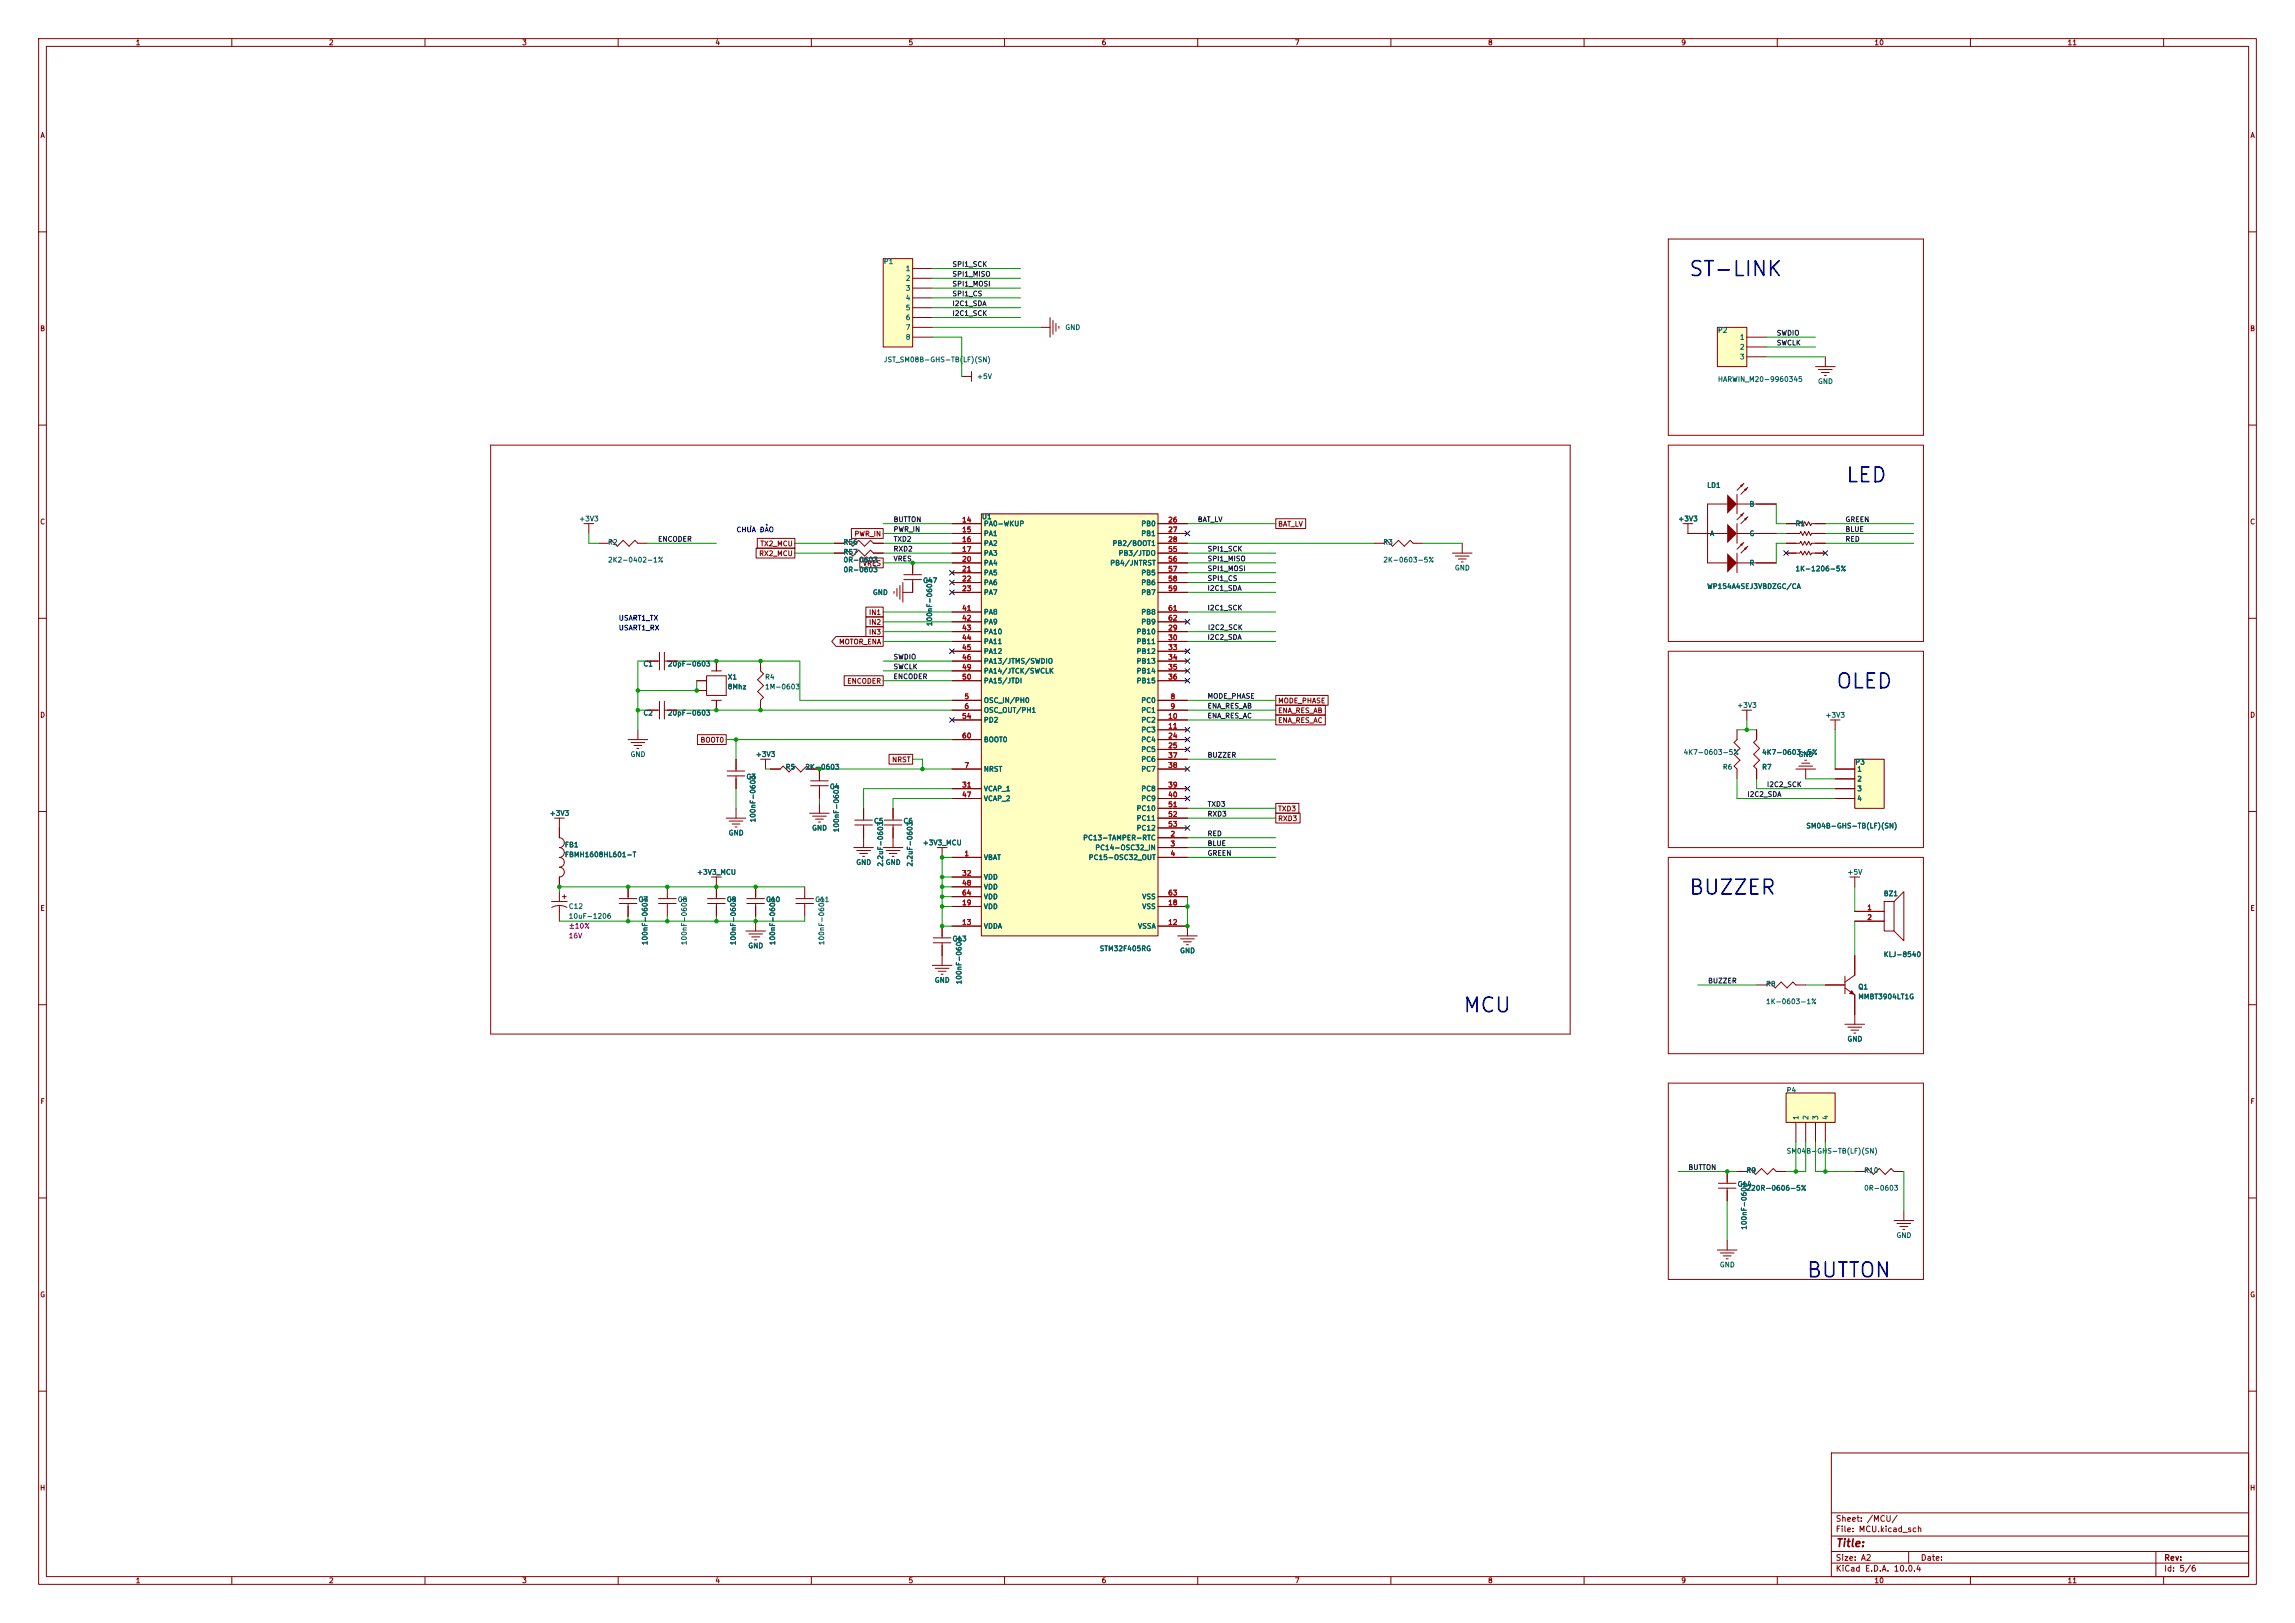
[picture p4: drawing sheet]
<svg xmlns="http://www.w3.org/2000/svg" width="594mm" height="420mm" viewBox="0 0 594 420" stroke-linecap="round" stroke-linejoin="round" font-family="sans-serif">
<defs><g id="words">
<g font-size="3.8" fill="#0000c2">
<text x="436.9" y="72.4">ST-LINK</text>
<text x="477.5" y="125.8">LED</text>
<text x="475" y="179.1">OLED</text>
<text x="436.9" y="232.5">BUZZER</text>
<text x="378.5" y="262.9">MCU</text>
<text x="467.4" y="331.5">BUTTON</text>
</g>
<text font-size="2" fill="#840000" x="475" y="400.8">Title:</text>
<g font-size="1.5" fill="#840000">
<text x="475" y="394.1">Sheet: /MCU/</text>
<text x="475" y="396.8">File: MCU.kicad_sch</text>
<text x="475" y="407">KiCad E.D.A. 10.0.4</text>
<text x="475" y="404.2">Size: A2</text>
<text x="497" y="404.2">Date:</text>
<text x="560" y="404.2">Rev:</text>
<text x="560" y="407">Id: 5/6</text>
</g>
<g font-size="1.3" fill="#840000">
<text x="35" y="12">1</text>
<text x="85" y="12">2</text>
<text x="135" y="12">3</text>
<text x="185" y="12">4</text>
<text x="235" y="12">5</text>
<text x="285" y="12">6</text>
<text x="335" y="12">7</text>
<text x="385" y="12">8</text>
<text x="435" y="12">9</text>
<text x="485" y="12">10</text>
<text x="535" y="12">11</text>
<text x="10.3" y="36">A</text>
<text x="582.3" y="36">A</text>
<text x="10.3" y="86">B</text>
<text x="582.3" y="86">B</text>
<text x="10.3" y="136">C</text>
<text x="330.7" y="136.6">BAT_LV</text>
<text x="582.3" y="136">C</text>
<text x="196.7" y="141.7">TX2_MCU</text>
<text x="221" y="139.1">PWR_IN</text>
<text x="196.4" y="144.2">RX2_MCU</text>
<text x="223.2" y="146.7">VRES</text>
<text x="224.8" y="159.4">IN1</text>
<text x="224.8" y="162">IN2</text>
<text x="217" y="167.1">MOTOR_ENA</text>
<text x="224.8" y="164.5">IN3</text>
<text x="219.2" y="177.2">ENCODER</text>
<text x="10.3" y="186">D</text>
<text x="330.7" y="182.3">MODE_PHASE</text>
<text x="330.7" y="184.8">ENA_RES_AB</text>
<text x="582.3" y="186">D</text>
<text x="330.7" y="187.4">ENA_RES_AC</text>
<text x="181.2" y="192.5">BOOT0</text>
<text x="230.8" y="197.5">NRST</text>
<text x="330.7" y="212.8">RXD3</text>
<text x="330.7" y="210.2">TXD3</text>
<text x="10.3" y="236">E</text>
<text x="582.3" y="236">E</text>
<text x="10.3" y="286">F</text>
<text x="582.3" y="286">F</text>
<text x="10.3" y="336">G</text>
<text x="582.3" y="336">G</text>
<text x="10.2" y="386">H</text>
<text x="582.2" y="386">H</text>
<text x="35" y="410">1</text>
<text x="85" y="410">2</text>
<text x="135" y="410">3</text>
<text x="185" y="410">4</text>
<text x="235" y="410">5</text>
<text x="285" y="410">6</text>
<text x="335" y="410">7</text>
<text x="385" y="410">8</text>
<text x="435" y="410">9</text>
<text x="485" y="410">10</text>
<text x="535" y="410">11</text>
</g>
<g font-size="1.3" fill="#006464">
<text x="228.6" y="68.6">P1</text>
<text x="234.3" y="70.4">1</text>
<text x="234.3" y="73">2</text>
<text x="234.3" y="75.5">3</text>
<text x="234.3" y="78.1">4</text>
<text x="234.3" y="80.6">5</text>
<text x="234.3" y="83.1">6</text>
<text x="234.3" y="85.7">7</text>
<text x="234.3" y="88.2">8</text>
<text x="275.6" y="85.7">GND</text>
<text x="444.5" y="86.4">P2</text>
<text x="450.2" y="88.2">1</text>
<text x="228.6" y="94">JST_SM08B-GHS-TB(LF)(SN)</text>
<text x="450.2" y="90.8">2</text>
<text x="450.2" y="93.3">3</text>
<text x="252.7" y="98.4">+5V</text>
<text x="444.5" y="99.1">HARWIN_M20-9960345</text>
<text x="470.4" y="99.7">GND</text>
<text x="441.7" y="126.5">LD1</text>
<text x="452.7" y="131.4">B</text>
<text x="149.8" y="135.2">+3V3</text>
<text x="254" y="134.7">U1</text>
<text x="254.5" y="136.5">PA0-WKUP</text>
<text x="295.3" y="136.5">PB0</text>
<text x="434.2" y="135.2">+3V3</text>
<text x="464.6" y="136.4">R1</text>
<text x="157.2" y="141.3">R2</text>
<text x="218.2" y="141.3">R56</text>
<text x="218.2" y="143.8">R57</text>
<text x="254.5" y="139">PA1</text>
<text x="254.5" y="141.6">PA2</text>
<text x="287.8" y="141.6">PB2/BOOT1</text>
<text x="295.3" y="139">PB1</text>
<text x="357.9" y="141.3">R3</text>
<text x="442.5" y="139">A</text>
<text x="452.7" y="139">G</text>
<text x="157.2" y="145.8">2K2-0402-1%</text>
<text x="218.2" y="145.8">0R-0603</text>
<text x="218.2" y="148.4">0R-0603</text>
<text x="254.5" y="144.1">PA3</text>
<text x="254.5" y="146.6">PA4</text>
<text x="254.5" y="149.2">PA5</text>
<text x="287.2" y="146.6">PB4/JNTRST</text>
<text x="289.4" y="144.1">PB3/JTDO</text>
<text x="295.3" y="149.2">PB5</text>
<text x="357.9" y="145.8">2K-0603-5%</text>
<text x="376.4" y="147.9">GND</text>
<text x="452.7" y="146.6">R</text>
<text x="464.6" y="148.1">1K-1206-5%</text>
<text x="225.8" y="154.3">GND</text>
<text x="238.8" y="151.2">C47</text>
<text x="254.5" y="151.7">PA6</text>
<text x="254.5" y="154.3">PA7</text>
<text x="295.3" y="151.7">PB6</text>
<text x="295.3" y="154.3">PB7</text>
<text x="441.7" y="152.7">WP154A4SEJ3VBDZGC/CA</text>
<text x="254.5" y="159.3">PA8</text>
<text x="254.5" y="161.9">PA9</text>
<text x="295.3" y="159.3">PB8</text>
<text x="295.3" y="161.9">PB9</text>
<text x="241.5" y="162.2" transform="rotate(-90 241.5 162.2)">100nF-0603</text>
<text x="254.5" y="164.4">PA10</text>
<text x="254.5" y="167">PA11</text>
<text x="294" y="164.4">PB10</text>
<text x="294" y="167">PB11</text>
<text x="166.4" y="172.8">C1</text>
<text x="172.7" y="172.8">20pF-0603</text>
<text x="254.5" y="169.5">PA12</text>
<text x="254.5" y="172">PA13/JTMS/SWDIO</text>
<text x="294" y="169.5">PB12</text>
<text x="294" y="172">PB13</text>
<text x="188.2" y="176.1">X1</text>
<text x="188.2" y="178.7">8Mhz</text>
<text x="197.9" y="176.1">R4</text>
<text x="197.9" y="178.7">1M-0603</text>
<text x="254.5" y="174.6">PA14/JTCK/SWCLK</text>
<text x="254.5" y="177.1">PA15/JTDI</text>
<text x="294" y="174.6">PB14</text>
<text x="294" y="177.1">PB15</text>
<text x="166.4" y="185.5">C2</text>
<text x="172.7" y="185.5">20pF-0603</text>
<text x="254.5" y="182.2">OSC_IN/PH0</text>
<text x="254.5" y="184.7">OSC_OUT/PH1</text>
<text x="295.3" y="182.2">PC0</text>
<text x="295.3" y="184.7">PC1</text>
<text x="449.5" y="183.5">+3V3</text>
<text x="254.5" y="187.3">PD2</text>
<text x="295.3" y="187.3">PC2</text>
<text x="295.3" y="189.8">PC3</text>
<text x="472.3" y="186">+3V3</text>
<text x="163.1" y="196.2">GND</text>
<text x="195.5" y="196.2">+3V3</text>
<text x="254.5" y="192.4">BOOT0</text>
<text x="295.3" y="192.4">PC4</text>
<text x="295.3" y="194.9">PC5</text>
<text x="295.3" y="197.4">PC6</text>
<text x="435.6" y="195.6">4K7-0603-5%</text>
<text x="455.9" y="195.6">4K7-0603-5%</text>
<text x="465.3" y="196.2">GND</text>
<text x="193" y="202">C3</text>
<text x="203.2" y="199.4">R5</text>
<text x="208.3" y="199.4">2K-0603</text>
<text x="254.5" y="200">NRST</text>
<text x="295.3" y="200">PC7</text>
<text x="445.8" y="199.4">R6</text>
<text x="455.9" y="199.4">R7</text>
<text x="480.1" y="198.2">P3</text>
<text x="480.6" y="200">1</text>
<text x="480.6" y="202.5">2</text>
<text x="214.6" y="204.5">C4</text>
<text x="254.5" y="205.1">VCAP_1</text>
<text x="254.5" y="207.6">VCAP_2</text>
<text x="295.3" y="205.1">PC8</text>
<text x="295.3" y="207.6">PC9</text>
<text x="480.6" y="205.1">3</text>
<text x="480.6" y="207.6">4</text>
<text x="142.1" y="211.4">+3V3</text>
<text x="195.8" y="213" transform="rotate(-90 195.8 213)">100nF-0603</text>
<text x="210.1" y="215.2">GND</text>
<text x="217.4" y="215.5" transform="rotate(-90 217.4 215.5)">100nF-0603</text>
<text x="226.1" y="213.4">C5</text>
<text x="233.7" y="213.4">C6</text>
<text x="294" y="210.1">PC10</text>
<text x="294" y="212.7">PC11</text>
<text x="294" y="215.2">PC12</text>
<text x="467.4" y="214.7">SM04B-GHS-TB(LF)(SN)</text>
<text x="146.1" y="219.6">FB1</text>
<text x="188.5" y="216.5">GND</text>
<text x="238.7" y="219">+3V3_MCU</text>
<text x="280.2" y="217.8">PC13-TAMPER-RTC</text>
<text x="283.3" y="220.3">PC14-OSC32_IN</text>
<text x="146.1" y="222.1">FBMH1608HL601-T</text>
<text x="180.3" y="226.7">+3V3_MCU</text>
<text x="221.5" y="224.1">GND</text>
<text x="228.8" y="224.4" transform="rotate(-90 228.8 224.4)">2.2uF-0603</text>
<text x="229.1" y="224.1">GND</text>
<text x="236.5" y="224.4" transform="rotate(-90 236.5 224.4)">2.2uF-0603</text>
<text x="254.5" y="222.8">VBAT</text>
<text x="254.5" y="227.9">VDD</text>
<text x="281.7" y="222.8">PC15-OSC32_OUT</text>
<text x="478" y="226.7">+5V</text>
<text x="165.1" y="233.7">C7</text>
<text x="175.3" y="233.7">C8</text>
<text x="188" y="233.7">C9</text>
<text x="198.1" y="233.7">C10</text>
<text x="210.8" y="233.7">C11</text>
<text x="254.5" y="230.5">VDD</text>
<text x="254.5" y="233">VDD</text>
<text x="295.5" y="233">VSS</text>
<text x="487.4" y="232.2">BZ1</text>
<text x="147.1" y="235.5">C12</text>
<text x="147.1" y="238">10uF-1206</text>
<text x="254.5" y="235.5">VDD</text>
<text x="295.5" y="235.5">VSS</text>
<text x="167.9" y="244.7" transform="rotate(-90 167.9 244.7)">100nF-0603</text>
<text x="178" y="244.7" transform="rotate(-90 178 244.7)">100nF-0603</text>
<text x="190.7" y="244.7" transform="rotate(-90 190.7 244.7)">100nF-0603</text>
<text x="193.5" y="245.7">GND</text>
<text x="200.9" y="244.7" transform="rotate(-90 200.9 244.7)">100nF-0603</text>
<text x="213.6" y="244.7" transform="rotate(-90 213.6 244.7)">100nF-0603</text>
<text x="246.4" y="243.9">C13</text>
<text x="254.5" y="240.6">VDDA</text>
<text x="294.4" y="240.6">VSSA</text>
<text x="284.5" y="246.4">STM32F405RG</text>
<text x="305.3" y="247">GND</text>
<text x="487.4" y="247.9">KLJ-8540</text>
<text x="241.8" y="254.6">GND</text>
<text x="249.2" y="254.9" transform="rotate(-90 249.2 254.9)">100nF-0603</text>
<text x="457" y="255.6">R8</text>
<text x="480.8" y="256.3">Q1</text>
<text x="457" y="260.1">1K-0603-1%</text>
<text x="480.8" y="258.9">MMBT3904LT1G</text>
<text x="478" y="269.8">GND</text>
<text x="462.3" y="283.1">P4</text>
<text x="465.8" y="289.9" transform="rotate(-90 465.8 289.9)">1</text>
<text x="468.3" y="289.9" transform="rotate(-90 468.3 289.9)">2</text>
<text x="470.9" y="289.9" transform="rotate(-90 470.9 289.9)">3</text>
<text x="473.4" y="289.9" transform="rotate(-90 473.4 289.9)">4</text>
<text x="462.3" y="298.8">SM04B-GHS-TB(LF)(SN)</text>
<text x="451.9" y="303.8">R9</text>
<text x="482.4" y="303.8">R10</text>
<text x="449.6" y="307.4">C14</text>
<text x="451.9" y="308.4">220R-0606-5%</text>
<text x="482.4" y="308.4">0R-0603</text>
<text x="452.4" y="318.4" transform="rotate(-90 452.4 318.4)">100nF-0603</text>
<text x="490.7" y="320.6">GND</text>
<text x="445" y="328.3">GND</text>
</g>
<g font-size="1.3" fill="#0f0f0f">
<text x="246.4" y="71.9">SPI1_MISO</text>
<text x="246.4" y="69.3">SPI1_SCK</text>
<text x="246.4" y="77">SPI1_CS</text>
<text x="246.4" y="74.4">SPI1_MOSI</text>
<text x="246.4" y="82">I2C1_SCK</text>
<text x="246.4" y="79.5">I2C1_SDA</text>
<text x="459.7" y="89.7">SWCLK</text>
<text x="459.7" y="87.1">SWDIO</text>
<text x="231.1" y="137.9">PWR_IN</text>
<text x="231.1" y="135.4">BUTTON</text>
<text x="309.9" y="135.4">BAT_LV</text>
<text x="477.5" y="137.9">BLUE</text>
<text x="477.5" y="135.4">GREEN</text>
<text x="170.2" y="140.5">ENCODER</text>
<text x="231.1" y="140.5">TXD2</text>
<text x="231.1" y="143">RXD2</text>
<text x="312.4" y="143">SPI1_SCK</text>
<text x="477.5" y="140.5">RED</text>
<text x="231.1" y="145.5">VRES</text>
<text x="312.4" y="145.5">SPI1_MISO</text>
<text x="312.4" y="148.1">SPI1_MOSI</text>
<text x="312.4" y="150.6">SPI1_CS</text>
<text x="312.4" y="153.2">I2C1_SDA</text>
<text x="312.4" y="158.2">I2C1_SCK</text>
<text x="312.4" y="165.9">I2C2_SDA</text>
<text x="312.5" y="163.3">I2C2_SCK</text>
<text x="231.1" y="173.5">SWCLK</text>
<text x="231.1" y="170.9">SWDIO</text>
<text x="231.1" y="176">ENCODER</text>
<text x="312.4" y="183.6">ENA_RES_AB</text>
<text x="312.4" y="181.1">MODE_PHASE</text>
<text x="312.4" y="186.2">ENA_RES_AC</text>
<text x="312.4" y="196.3">BUZZER</text>
<text x="457.2" y="204">I2C2_SCK</text>
<text x="312.4" y="209">TXD3</text>
<text x="452.1" y="206.5">I2C2_SDA</text>
<text x="312.4" y="211.6">RXD3</text>
<text x="312.4" y="221.7">GREEN</text>
<text x="312.4" y="216.7">RED</text>
<text x="312.4" y="219.2">BLUE</text>
<text x="442" y="254.8">BUZZER</text>
<text x="436.9" y="303">BUTTON</text>
</g>
<g font-size="1.3" fill="#a90000">
<text x="248.9" y="135.5">14</text>
<text x="302.2" y="135.5">26</text>
<text x="248.9" y="138">15</text>
<text x="248.9" y="140.6">16</text>
<text x="248.9" y="143.1">17</text>
<text x="302.2" y="138">27</text>
<text x="302.2" y="140.6">28</text>
<text x="302.2" y="143.1">55</text>
<text x="248.9" y="145.6">20</text>
<text x="248.9" y="148.2">21</text>
<text x="302.2" y="145.6">56</text>
<text x="302.2" y="148.2">57</text>
<text x="248.9" y="150.7">22</text>
<text x="248.9" y="153.3">23</text>
<text x="302.2" y="150.7">58</text>
<text x="302.2" y="153.3">59</text>
<text x="248.9" y="158.3">41</text>
<text x="248.9" y="160.9">42</text>
<text x="302.2" y="158.3">61</text>
<text x="302.2" y="160.9">62</text>
<text x="248.9" y="163.4">43</text>
<text x="248.9" y="166">44</text>
<text x="302.2" y="163.4">29</text>
<text x="302.2" y="166">30</text>
<text x="248.9" y="168.5">45</text>
<text x="248.9" y="171">46</text>
<text x="248.9" y="173.6">49</text>
<text x="302.2" y="168.5">33</text>
<text x="302.2" y="171">34</text>
<text x="302.2" y="173.6">35</text>
<text x="248.9" y="176.1">50</text>
<text x="302.2" y="176.1">36</text>
<text x="249.5" y="181.2">5</text>
<text x="249.5" y="183.7">6</text>
<text x="302.8" y="181.2">8</text>
<text x="302.8" y="183.7">9</text>
<text x="248.9" y="186.3">54</text>
<text x="248.9" y="191.4">60</text>
<text x="302.2" y="186.3">10</text>
<text x="302.2" y="188.8">11</text>
<text x="302.2" y="191.4">24</text>
<text x="302.2" y="193.9">25</text>
<text x="302.2" y="196.4">37</text>
<text x="249.5" y="199">7</text>
<text x="302.2" y="199">38</text>
<text x="248.9" y="204.1">31</text>
<text x="248.9" y="206.6">47</text>
<text x="302.2" y="204.1">39</text>
<text x="302.2" y="206.6">40</text>
<text x="302.2" y="209.1">51</text>
<text x="302.2" y="211.7">52</text>
<text x="302.2" y="214.2">53</text>
<text x="249.5" y="221.8">1</text>
<text x="302.8" y="216.8">2</text>
<text x="302.8" y="219.3">3</text>
<text x="302.8" y="221.8">4</text>
<text x="248.9" y="226.9">32</text>
<text x="248.9" y="229.5">48</text>
<text x="248.9" y="232">64</text>
<text x="302.2" y="232">63</text>
<text x="248.9" y="239.6">13</text>
<text x="248.9" y="234.5">19</text>
<text x="302.2" y="239.6">12</text>
<text x="302.2" y="234.5">18</text>
<text x="483.2" y="235.8">1</text>
<text x="483.2" y="238.4">2</text>
</g>
<g font-size="1.3" fill="#0000c2">
<text x="190.5" y="138">CHƯA ĐẢO</text>
<text x="160" y="160.9">USART1_TX</text>
<text x="160" y="163.4">USART1_RX</text>
</g>
<g font-size="1.3" fill="#840084">
<text x="147.1" y="240.6">±10%</text>
<text x="147.1" y="243.1">16V</text>
</g>
</g></defs>
<g fill="none" stroke="#840000" stroke-width=".26">
<path d="M10 10h574v400h-574zM12 12h570v396h-570zM60 10v2M110 10v2M160 10v2M210 10v2M260 10v2M310 10v2M360 10v2M410 10v2M460 10v2M510 10v2"/>
<path d="M560 10v2M10 60h2M582 60h2M10 110h2M582 110h2M435.6 135.5h2.5M436.9 135.5v2.5M462.3 138h3.5l.3-.5 .5 1.1 .5-1.1 .5 1.1 .5-1.1 .5 1.1 .3-.6h3.5M462.3 135.5h3.5l.3-.5 .5 1 .5-1 .5 1 .5-1 .5 1 .3-.5h3.5M154.9 140.6h2.6l.7-.8 1.6 1.6 1.5-1.6 1.5 1.6 1.5-1.6 .8 .8h2.5M215.9 140.6h2.5l.8-.8 1.5 1.6 1.5-1.6 1.6 1.6 1.5-1.6 .8 .8h2.5M215.9 143.1h2.5l.8-.7 1.5 1.5 1.5-1.5 1.6 1.5 1.5-1.5 .8 .7h2.5"/>
<path d="M231.4 153v.5M232.2 152.3v2M232.9 151.5v3.6M233.7 150.7v5.1M233.9 150h4.6M233.9 148.7h4.6M236.2 145.7v3M236.2 150v3.3h-2.5M462.3 143.1h3.5l.3-.5 .5 1 .5-1 .5 1 .5-1 .5 1 .3-.5h3.5M462.3 140.6h3.5l.3-.5 .5 1 .5-1 .5 1 .5-1 .5 1 .3-.5h3.5M10 160h2M167.6 171.1h3.1"/>
<path d="M170.7 168.8v4.6M172 168.8v4.6M172 171.1h3.3M180.3 178.7h2.6M180.3 176.1h2.6M182.9 174.9h5.1v5.1h-5.1zM184.1 173.6h2.6M185.4 171.1v2.5M196.8 171.1v2.5l.8 .8-1.5 1.5 1.5 1.5-1.5 1.5 1.5 1.6-.8 .7v2.6M582 160h2M167.6 183.8h3.1M170.7 181.5v4.6"/>
<path d="M172 183.8h3.3M172 181.5v4.6M184.1 181.2h2.6M185.4 181.2v2.6M199.4 199h2.5l.8-.8 1.5 1.6 1.5-1.6 1.6 1.6 1.5-1.6 .7 .8h2.6M10 210h2M188 211.7h5M188.7 212.5h3.6M189.5 213.2h2M190.2 214h.6M190.5 209.2v2.5M209.5 210.4h5.1"/>
<path d="M210.3 211.2h3.6M211.1 212h2M211.8 212.7h.5M212.1 207.9v2.5M221 219.3h5.1M223.5 216.8v2.5M582 210h2M170.4 233.8h4.6M170.4 232.5h4.6M172.7 229.5v3M172.7 233.8v3.3M183.1 233.8h4.6"/>
<path d="M183.1 232.5h4.6M184.1 226.9h2.6M185.4 226.9v5.6M185.4 233.8v3.3M193.3 233.8h4.6M193.3 232.5h4.6M195.6 229.5v3M195.6 233.8v3.3M206 233.8h4.6M206 232.5h4.6M208.3 229.5v3M208.3 233.8v3.3"/>
<path d="M221.7 220.1h3.6M222.5 220.9h2M223.3 221.6h.5M10 260h2M582 260h2M10 310h2M582 310h2M10 360h2M474 376h108v32h-108zM582 360h2M474 397.5h108M474 391.5h108"/>
<path d="M60 408v2M110 408v2M160 408v2M210 408v2M260 408v2M310 408v2M360 408v2M410 408v2M460 408v2M474 404.5h108M474 401.5h108M494 401.5v3"/>
<path d="M510 408v2M558 401.5v6.5M560 408v2"/>
</g>
<path d="M444.5 84.7h7.6v10.2h-7.6z" fill="#ffffc2"/>
<path d="M444.5 84.7h7.6v10.2h-7.6z" fill="none" stroke="#800000" stroke-width=".26"/>
<g fill="none" stroke="#840000" stroke-width=".26">
<path d="M248.9 97.4h2.6M251.5 96.1v2.6M269.2 84.7h2.6M271.8 82.2v5M272.5 82.9v3.6M273.3 83.7v2M274.1 84.5v.5M452.1 87.2h5.1M452.1 89.8h5.1M452.1 92.3h5.1M469.9 94.9h5.1M470.7 95.6h3.5"/>
<path d="M471.4 96.4h2.1M472.2 97.2h.5M472.4 92.3v2.6M151.1 135.5h2.6M152.4 135.5v2.5M355.6 140.6h2.5l.8-.8 1.5 1.6 1.5-1.6 1.6 1.6 1.5-1.6 .8 .8h2.5M375.9 143.1h5.1M376.7 143.9h3.5M377.4 144.7h2.1M378.2 145.4h.5M378.5 140.6v2.5M162.6 191.4h5"/>
<path d="M163.3 192.2h3.6M164.1 192.9h2M164.8 193.7h.6M165.1 188.8v2.6M188.2 199.5h4.6M190.5 196.5v3M196.8 196.5h2.6M198.1 196.5v2.5M143.5 211.7h2.5M144.8 211.7v5.1a1.27 1.27 0 0 1 1.2 1.3 1.27 1.27 0 0 1-1.2 1.2 1.27 1.27 0 0 1 1.3 1.3 1.27 1.27 0 0 1-1.3 1.3 1.27 1.27 0 0 1 1.3 1.2 1.27 1.27 0 0 1-1.3 1.3 1.27 1.27 0 0 1 1.3 1.3 1.27 1.27 0 0 1-1.3 1.3v2.5M188.2 200.8h4.6M190.5 200.8v3.3"/>
<path d="M221.2 213.5h4.6M221.2 212.2h4.6M223.5 209.2v3M223.5 213.5v3.3M228.6 219.3h5.1M228.9 213.5h4.5M228.9 212.2h4.5M231.1 209.2v3M231.1 213.5v5.8M242.6 219.3h2.5M243.8 219.3v2.6M142.7 233.3h4.1"/>
<path d="M144.8 234.3l2 .5M144.8 234.3l-2 .5M144.8 230.8v2.5M144.8 234.3v4.1M145.5 232h1.1M146 231.5v1M160.3 233.8h4.5M160.3 232.5h4.5M162.6 229.5v3M162.6 233.8v3.3M195.6 238.4v2.5M229.4 220.1h3.5"/>
<path d="M230.1 220.9h2.1M230.9 221.6h.5M193 240.9h5.1M193.8 241.7h3.6M194.6 242.4h2M195.3 243.2h.5M241.3 249.8h5.1M242.1 250.6h3.5M242.8 251.3h2.1M243.6 252.1h.5M243.8 247.3v2.5M480.1 303.1h2.5l.8-.7 1.5 1.5 1.5-1.5 1.5 1.5 1.6-1.5 .7 .7h2.6"/>
<path d="M490.2 315.8h5.1M491 316.6h3.5M491.7 317.4h2.1M492.5 318.1h.5M492.8 313.3v2.5"/>
</g>
<path d="M462.3 282.8h12.7v7.6h-12.7z" fill="#ffffc2"/>
<path d="M462.3 282.8h12.7v7.6h-12.7z" fill="none" stroke="#800000" stroke-width=".26"/>
<g fill="none" stroke="#840000" stroke-width=".26">
<path d="M454.7 254.9h2.5l.8-.8 1.5 1.6 1.5-1.6 1.5 1.6 1.6-1.6 .7 .8h2.6M464.8 290.4v5.1M467.4 290.4v5.1M469.9 290.4v5.1M472.4 290.4v5.1M444.8 307.5h4.5M444.8 306.2h4.5M447 303.1v3.1M447 307.5v3.3M449.6 303.1h2.5l.8-.7 1.5 1.5 1.5-1.5 1.6 1.5 1.5-1.5 .7 .7h2.6M444.5 323.5h5.1M445.3 324.2h3.5"/>
<path d="M446 325h2.1M446.8 325.8h.5M447 320.9v2.6"/>
</g>
<path d="M479.3 256.2l.8 1.2-1.6-.2z" fill="#840000"/>
<g fill="none" stroke="#840000" stroke-width=".26">
<path d="M450.8 183.8h2.6M452.1 183.8v2.5M454.7 188.8v2.6l-.8 .8 1.5 1.5-1.5 1.5 1.5 1.5-1.5 1.5 .8 .8v2.5M464.8 199h5.1M465.6 198.2h3.5M466.3 197.5h2.1M467.1 196.7h.5M467.4 199v2.5M478.8 226.9h2.5M480.1 226.9v2.6M480.1 235.8h7.6M480.1 238.4h7.6"/>
<path d="M487.7 233.3h2.5v7.6h-2.5zM490.2 233.3l2.6-2.5v12.7l-2.6-2.6M472.4 254.9h5.1M477.5 255.7l2.6 1.7v7.6M477.5 252.6v4.6M480.1 247.3v5l-2.6 1.8M477.5 265h5.1M478.3 265.8h3.5M479 266.6h2.1M479.8 267.3h.5"/>
</g>
<path d="M228.6 66.9h7.6v22.9h-7.6z" fill="#ffffc2"/>
<path d="M228.6 66.9h7.6v22.9h-7.6z" fill="none" stroke="#800000" stroke-width=".26"/>
<g fill="none" stroke="#840000" stroke-width=".26">
<path d="M236.2 69.5h5.1M236.2 72h5.1M236.2 74.5h5.1M236.2 77.1h5.1M236.2 79.6h5.1M236.2 82.2h5.1M236.2 84.7h5.1M236.2 87.2h5.1M449.6 188.8v2.6l-.8 .8 1.5 1.5-1.5 1.5 1.5 1.5-1.5 1.5 .8 .8v2.5M243.8 239.6v3.1M241.6 244h4.5M241.6 242.7h4.5"/>
<path d="M243.8 244v3.3"/>
</g>
<path d="M254 133h45.7v109.2h-45.7z" fill="#ffffc2"/>
<path d="M254 133h45.7v109.2h-45.7z" fill="none" stroke="#800000" stroke-width=".26"/>
<g fill="none" stroke="#840000" stroke-width=".26">
<path d="M246.4 135.5h7.6M246.4 138h7.6M299.7 135.5h7.6M299.7 138h7.6M246.4 140.6h7.6M246.4 143.1h7.6M246.4 145.7h7.6M246.4 148.2h7.6M246.4 150.7h7.6M246.4 153.3h7.6M246.4 158.4h7.6M299.7 140.6h7.6"/>
<path d="M299.7 143.1h7.6M299.7 145.7h7.6M299.7 148.2h7.6M299.7 150.7h7.6M299.7 153.3h7.6M299.7 158.4h7.6M246.4 163.4h7.6M246.4 166h7.6M246.4 168.5h7.6M246.4 171.1h7.6M246.4 173.6h7.6M246.4 176.1h7.6"/>
<path d="M246.4 160.9h7.6M299.7 163.4h7.6M299.7 166h7.6M299.7 168.5h7.6M299.7 171.1h7.6M299.7 173.6h7.6M299.7 176.1h7.6M299.7 160.9h7.6M212.1 199v3.1M246.4 181.2h7.6M246.4 183.8h7.6M246.4 199h7.6"/>
<path d="M246.4 186.3h7.6M246.4 191.4h7.6M299.7 181.2h7.6M299.7 183.8h7.6M299.7 199h7.6M299.7 186.3h7.6M299.7 188.8h7.6M299.7 191.4h7.6M299.7 193.9h7.6M299.7 196.5h7.6M473.7 186.3h2.5M475 186.3v2.5"/>
<path d="M209.8 203.3h4.6M209.8 202.1h4.6M212.1 203.3v3.3M246.4 204.1h7.6M246.4 206.6h7.6M299.7 216.8h7.6M299.7 219.3h7.6M299.7 204.1h7.6M299.7 206.6h7.6M299.7 209.2h7.6M299.7 211.7h7.6M299.7 214.2h7.6"/>
<path d="M246.4 221.9h7.6M246.4 239.6h7.6M246.4 234.6h7.6M246.4 226.9h7.6M246.4 229.5h7.6M246.4 232h7.6M299.7 221.9h7.6M299.7 239.6h7.6v2.6M299.7 234.6h7.6M299.7 232h7.6M304.8 242.2h5.1M305.6 243h3.5"/>
<path d="M306.3 243.7h2.1M307.1 244.5h.5"/>
</g>
<path d="M480.1 196.5h7.6v12.7h-7.6z" fill="#ffffc2"/>
<path d="M480.1 196.5h7.6v12.7h-7.6z" fill="none" stroke="#800000" stroke-width=".26"/>
<path d="M475 199h5.1M475 201.5h5.1M475 204.1h5.1M475 206.6h5.1" fill="none" stroke="#840000" stroke-width=".26"/>
<g fill="#840000">
<path d="M451.4 141.9l1-.5-.5 1z"/>
<path d="M451.4 134.2l1-.5-.5 1z"/>
<path d="M451.4 126.6l1-.5-.5 1z"/>
<path d="M450.3 140.8l1.1-.5-.6 1.1z"/>
<path d="M450.3 133.2l1.1-.5-.6 1z"/>
<path d="M450.3 125.6l1.1-.5-.6 1z"/>
</g>
<path d="M449.6 127.9v5.1M449.6 135.5v5.1M449.6 138h5.1M449.6 130.4h5.1M451.4 132.7l-1.8 1.8M451.4 125.1l-1.8 1.8M452.4 133.7l-1.8 1.8M452.4 126.1l-1.8 1.8M449.6 145.7h5.1M449.6 143.1v5.1M451.4 140.3l-1.8 1.8M452.4 141.4l-1.8 1.7" fill="none" stroke="#840000" stroke-width=".26"/>
<g fill="#840000">
<path d="M447 143.1l2.6 2.6-2.6 2.5z"/>
<path d="M447 135.5l2.6 2.5-2.6 2.6z"/>
<path d="M447 127.9l2.6 2.5-2.6 2.6z"/>
</g>
<g fill="none" stroke="#840000" stroke-width=".26">
<path d="M196 139.3h9.7v2.6h-9.7zM220.4 136.8h8.2v2.5h-8.2zM246.4 138h7.6M246.4 135.5h7.6M299.7 138h7.6M299.7 135.5h7.6M330.2 134.2h7.7v2.6h-7.7zM436.9 138h10.1M447 130.4h-5v15.3h5M454.7 138h5M454.7 130.4h5M462.3 138h2.5"/>
<path d="M462.3 135.5h2.5M469.9 138h2.5M469.9 135.5h2.5M195.7 141.9h10v2.5h-10zM215.9 140.6h2.5M215.9 143.1h2.5M222.5 144.4h6.1v2.5h-6.1zM224.1 157.1h4.5v2.5h-4.5zM224.1 159.6h4.5v2.6h-4.5zM226.1 140.6h2.5M226.1 143.1h2.5M236.2 145.7v2.5"/>
<path d="M236.2 150.7v2.6M246.4 145.7h7.6M246.4 140.6h7.6M246.4 143.1h7.6M246.4 148.2h7.6M246.4 150.7h7.6M246.4 153.3h7.6M246.4 158.4h7.6M299.7 145.7h7.6M299.7 140.6h7.6M299.7 143.1h7.6M299.7 148.2h7.6"/>
<path d="M299.7 150.7h7.6M299.7 153.3h7.6M299.7 158.4h7.6M454.7 145.7h5M462.3 140.6h2.5M462.3 143.1h2.5M469.9 140.6h2.5M469.9 143.1h2.5M167.6 171.1h2.6M172.7 171.1h2.6M180.3 176.1h2.6M180.3 178.7h2.6"/>
<path d="M185.4 171.1v2.5M216.4 164.7h12.2v2.6h-12.2l-1.1-1.3zM218.5 174.9h10.1v2.5h-10.1zM224.1 162.2h4.5v2.5h-4.5zM246.4 163.4h7.6M246.4 166h7.6M246.4 168.5h7.6M246.4 171.1h7.6M246.4 173.6h7.6M246.4 176.1h7.6M246.4 160.9h7.6M299.7 163.4h7.6"/>
<path d="M299.7 166h7.6M299.7 168.5h7.6M299.7 171.1h7.6M299.7 173.6h7.6M299.7 176.1h7.6M299.7 160.9h7.6M330.2 180h13.6v2.5h-13.6zM167.6 183.8h2.6M172.7 183.8h2.6M180.5 190.1h7.5v2.6h-7.5zM185.4 181.2v2.6M190.5 196.5v2.5"/>
<path d="M199.4 199h2.5M209.5 199h2.6v2.5M230.1 195.2h6.1v2.5h-6.1zM246.4 181.2h7.6M246.4 183.8h7.6M246.4 199h7.6M246.4 186.3h7.6M246.4 191.4h7.6M299.7 181.2h7.6M299.7 183.8h7.6M299.7 199h7.6M299.7 186.3h7.6"/>
<path d="M299.7 188.8h7.6M299.7 191.4h7.6M299.7 193.9h7.6M299.7 196.5h7.6M330.2 185h12.8v2.6h-12.8zM330.2 182.5h12.8v2.5h-12.8zM454.7 188.8v2.6M454.7 199v2.5M475 199h5.1M144.8 214.2v2.6M190.5 201.5v2.6M212.1 204.1v2.5"/>
<path d="M223.5 209.2v2.5M223.5 214.2v2.6M231.1 209.2v2.5M231.1 214.2v2.6M246.4 204.1h7.6M246.4 206.6h7.6M299.7 216.8h7.6M299.7 219.3h7.6M299.7 204.1h7.6M299.7 206.6h7.6M299.7 209.2h7.6M299.7 211.7h7.6"/>
<path d="M299.7 214.2h7.6M330.2 210.4h6.3v2.6h-6.3zM330.2 207.9h6v2.5h-6zM475 204.1h5.1M475 206.6h5.1M475 201.5h5.1M144.8 226.9v2.6M162.6 229.5v2.5M162.6 234.6v2.5M185.4 229.5v2.5M185.4 234.6v2.5M195.6 229.5v2.5"/>
<path d="M195.6 234.6v2.5M243.8 239.6v2.6M246.4 221.9h7.6M246.4 239.6h7.6M246.4 234.6h7.6M246.4 226.9h7.6M246.4 229.5h7.6M246.4 232h7.6M299.7 221.9h7.6M299.7 239.6h7.6M299.7 234.6h7.6M299.7 232h7.6"/>
<path d="M480.1 235.8h7.6M480.1 238.4h7.6M243.8 244.7v2.6M472.4 254.9h5.1M480.1 247.3v5M480.1 257.4v5.1M447 303.1v2.6M447 308.2v2.6M449.6 303.1h2.5M459.7 303.1h2.6"/>
</g>
<path d="M431.8 61.8h66v50.8h-66zM127 115.2h279.4v152.4h-279.4zM431.8 115.2h66v50.8h-66zM431.8 168.5h66v50.8h-66zM431.8 221.9h66v50.8h-66zM431.8 280.3h66v50.8h-66z" fill="none" stroke="#980000" stroke-width=".26"/>
<g fill="none" stroke="#009600" stroke-width=".26">
<path d="M241.3 72h22.9M241.3 74.5h22.9M241.3 79.6h22.9M241.3 69.5h22.9M241.3 77.1h22.9M241.3 84.7h27.9M241.3 87.2h7.6v10.2M241.3 82.2h22.9M457.2 87.2h12.7M457.2 92.3h15.2M457.2 89.8h12.7M152.4 138v2.6h2.5"/>
<path d="M228.6 138h17.8M228.6 135.5h17.8M307.3 135.5h22.9M459.7 138h2.6M459.7 130.4v5.1h2.6M472.4 138h22.9M472.4 135.5h22.9M167.6 140.6h17.8M205.7 140.6h10.2M205.7 143.1h10.2M228.6 158.4h17.8M228.6 140.6h17.8"/>
<path d="M228.6 143.1h17.8M228.6 145.7h17.8M307.3 158.4h22.9M307.3 140.6h48.3M307.3 153.3h22.9M307.3 148.2h22.9M307.3 143.1h22.9M307.3 150.7h22.9M307.3 145.7h22.9M368.3 140.6h10.2M462.3 140.6h-2.6v5.1M472.4 140.6h22.9"/>
<path d="M167.6 171.1h-2.5v17.7M175.3 171.1h31.7v10.1h39.4M180.3 176.1v2.6h-15.2M228.6 163.4h17.8M228.6 166h17.8M228.6 171.1h17.8M228.6 173.6h17.8M228.6 176.1h17.8M228.6 160.9h17.8M307.3 163.4h22.9M307.3 166h22.9M165.1 183.8h2.5"/>
<path d="M175.3 183.8h71.1M188 191.4h58.4M190.5 191.4v5.1M198.1 199h1.3M210.8 199h35.6M236.2 196.5h2.6v2.5M307.3 196.5h22.9M307.3 183.8h22.9M307.3 181.2h22.9M307.3 186.3h22.9M449.6 188.8h5.1M452.1 186.3v2.5"/>
<path d="M475 188.8v10.2M190.5 204.1v5.1M212.1 206.6v1.3M246.4 206.6h-15.3v2.6M246.4 204.1h-22.9v5.1M307.3 219.3h22.9M307.3 211.7h22.9M307.3 216.8h22.9M307.3 209.2h22.9M449.6 201.5v5.1h25.4M454.7 201.5v2.6h20.3M467.4 201.5h7.6"/>
<path d="M162.6 237.1v1.3M172.7 237.1v1.3M185.4 237.1v1.3M195.6 237.1v1.3M208.3 229.5h-63.5v1.3M208.3 237.1v1.3h-63.5M243.8 232h2.6M243.8 229.5h2.6M243.8 226.9h2.6M243.8 234.6h2.6M246.4 221.9h-2.6v17.7h2.6M307.3 232v7.6"/>
<path d="M307.3 221.9h22.9M480.1 229.5v6.3M480.1 238.4v8.9M439.4 254.9h15.3M467.4 254.9h5M464.8 295.5v7.6M467.4 295.5v7.6h-5.1M469.9 295.5v7.6h10.2M472.4 295.5v7.6M434.3 303.1h15.3M447 310.8v10.1M492.8 303.1v10.2"/>
</g>
<g fill="none" stroke="#000084" stroke-width=".26">
<path d="M306.7 137.4l1.2 1.3M307.9 137.4l-1.2 1.3M245.8 147.6l1.2 1.2M245.8 150.1l1.2 1.3M245.8 152.7l1.2 1.2M247 147.6l-1.2 1.2M247 150.1l-1.2 1.3M247 152.7l-1.2 1.2M461.7 142.5l1.2 1.2M462.9 142.5l-1.2 1.2M471.8 142.5l1.2 1.2M473 142.5l-1.2 1.2"/>
<path d="M245.8 167.9l1.2 1.2M247 167.9l-1.2 1.2M306.7 167.9l1.2 1.2M306.7 173l1.2 1.2M306.7 175.5l1.2 1.3M306.7 170.5l1.2 1.2M306.7 160.3l1.2 1.2M307.9 167.9l-1.2 1.2M307.9 173l-1.2 1.2M307.9 175.5l-1.2 1.3M307.9 170.5l-1.2 1.2M307.9 160.3l-1.2 1.2"/>
<path d="M245.8 185.7l1.2 1.2M247 185.7l-1.2 1.2M306.7 198.4l1.2 1.2M306.7 193.3l1.2 1.2M306.7 188.2l1.2 1.3M306.7 190.8l1.2 1.2M307.9 198.4l-1.2 1.2M307.9 193.3l-1.2 1.2M307.9 188.2l-1.2 1.3M307.9 190.8l-1.2 1.2M306.7 213.6l1.2 1.3M306.7 206l1.2 1.2"/>
<path d="M306.7 203.5l1.2 1.2M307.9 213.6l-1.2 1.3M307.9 206l-1.2 1.2M307.9 203.5l-1.2 1.2"/>
</g>
<g fill="#009600" stroke="#009600" stroke-width=".26">
<circle cx="243.8" cy="232" r=".46"/>
<circle cx="144.8" cy="229.5" r=".46"/>
<circle cx="172.7" cy="229.5" r=".46"/>
<circle cx="185.4" cy="229.5" r=".46"/>
<circle cx="243.8" cy="221.9" r=".46"/>
<circle cx="162.6" cy="238.4" r=".46"/>
<circle cx="162.6" cy="229.5" r=".46"/>
<circle cx="172.7" cy="238.4" r=".46"/>
<circle cx="195.6" cy="238.4" r=".46"/>
<circle cx="195.6" cy="229.5" r=".46"/>
<circle cx="185.4" cy="238.4" r=".46"/>
<circle cx="243.8" cy="226.9" r=".46"/>
<circle cx="243.8" cy="229.5" r=".46"/>
<circle cx="185.4" cy="183.8" r=".46"/>
<circle cx="190.5" cy="191.4" r=".46"/>
<circle cx="243.8" cy="239.6" r=".46"/>
<circle cx="243.8" cy="234.6" r=".46"/>
<circle cx="212.1" cy="199" r=".46"/>
<circle cx="238.8" cy="199" r=".46"/>
<circle cx="196.8" cy="183.8" r=".46"/>
<circle cx="196.8" cy="171.1" r=".46"/>
<circle cx="165.1" cy="183.8" r=".46"/>
<circle cx="165.1" cy="178.7" r=".46"/>
<circle cx="236.2" cy="145.7" r=".46"/>
<circle cx="180.3" cy="178.7" r=".46"/>
<circle cx="185.4" cy="171.1" r=".46"/>
<circle cx="307.3" cy="234.6" r=".46"/>
<circle cx="307.3" cy="239.6" r=".46"/>
<circle cx="447" cy="303.1" r=".46"/>
<circle cx="464.8" cy="303.1" r=".46"/>
<circle cx="472.4" cy="303.1" r=".46"/>
<circle cx="452.1" cy="188.8" r=".46"/>
</g>
<use href="#words"/>
</svg>
